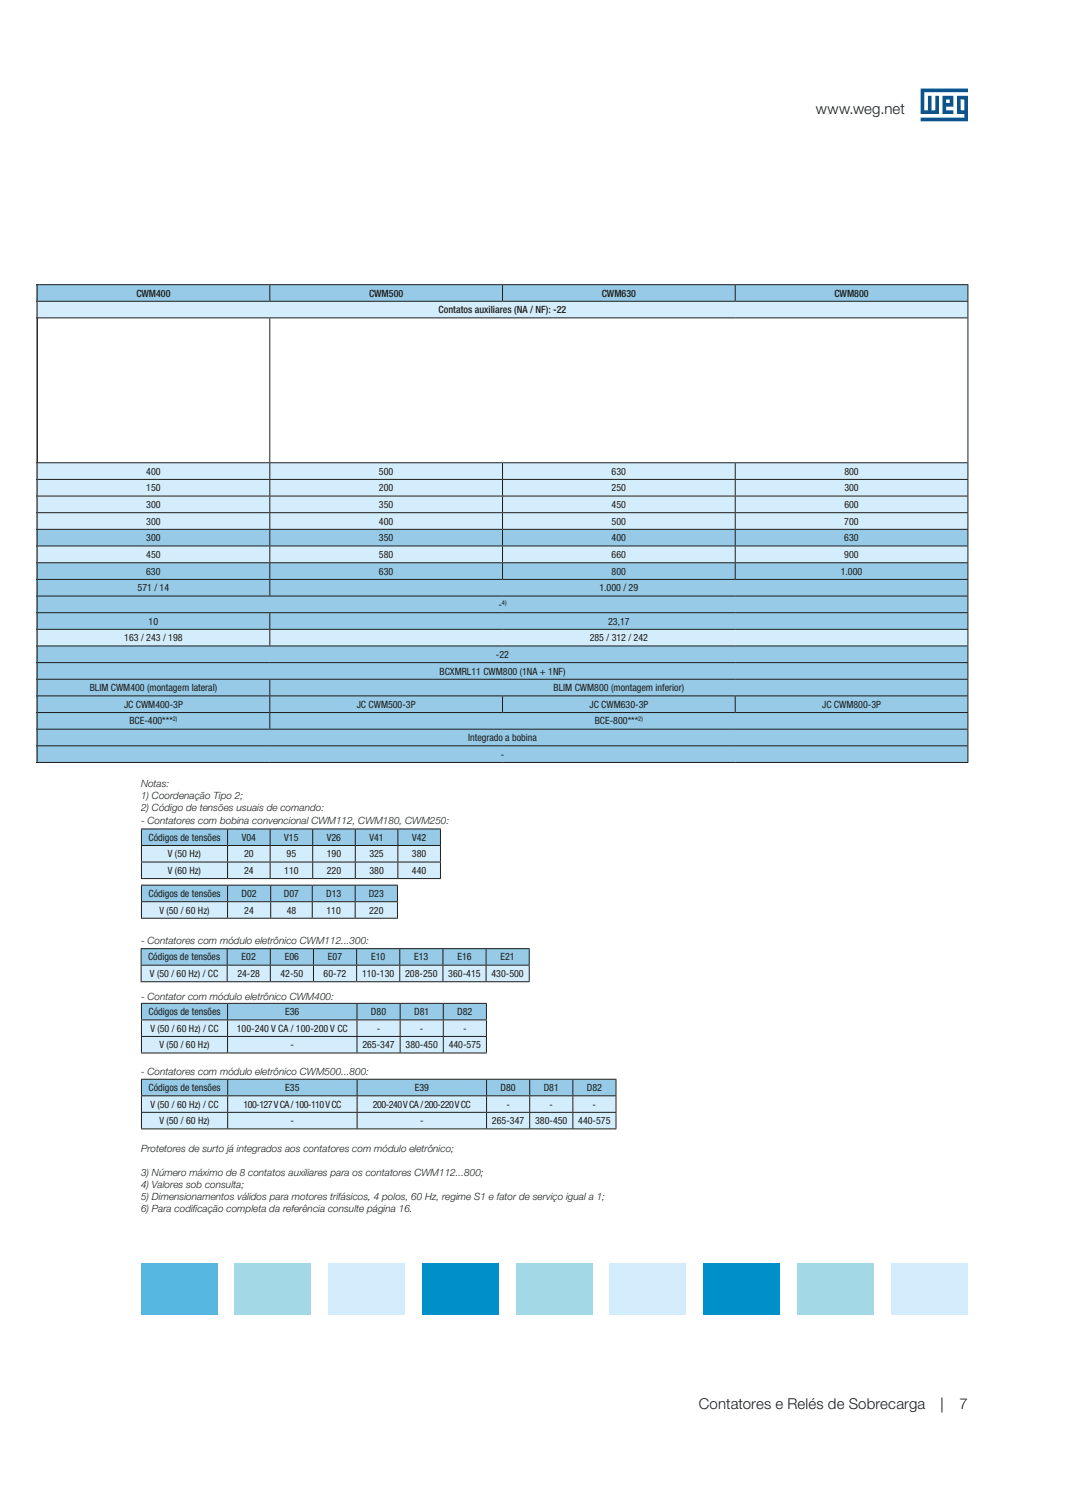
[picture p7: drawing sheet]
<svg xmlns="http://www.w3.org/2000/svg" width="210mm" height="297mm" viewBox="0 0 210 297" stroke-linecap="round" stroke-linejoin="round" font-family="sans-serif">
<defs><g id="words">
<g font-size="3" fill="#1d1d1b">
<text x="160.5" y="22.4">www.weg.net</text>
<text x="137.5" y="277.2">Contatores e Relés de Sobrecarga</text>
<text x="188.8" y="277.2">7</text>
</g>
<g font-size="2" fill="#1d1d1b">
<text x="26.8" y="58.3">CWM400</text>
<text x="72.6" y="58.3">CWM500</text>
<text x="118.4" y="58.3">CWM630</text>
<text x="164.2" y="58.3">CWM800</text>
<text x="86.3" y="61.6">Contatos auxiliares (NA / NF): -22</text>
<text x="28.8" y="93.4">400</text>
<text x="74.5" y="93.4">500</text>
<text x="120.3" y="93.4">630</text>
<text x="166.1" y="93.4">800</text>
<text x="28.8" y="99.9">300</text>
<text x="28.8" y="96.6">150</text>
<text x="74.5" y="99.9">350</text>
<text x="74.5" y="96.6">200</text>
<text x="120.3" y="99.9">450</text>
<text x="120.3" y="96.6">250</text>
<text x="166.1" y="99.9">600</text>
<text x="166.1" y="96.6">300</text>
<text x="28.8" y="106.5">300</text>
<text x="28.8" y="103.2">300</text>
<text x="74.5" y="106.5">350</text>
<text x="74.5" y="103.2">400</text>
<text x="120.3" y="106.5">400</text>
<text x="120.3" y="103.2">500</text>
<text x="166.1" y="106.5">630</text>
<text x="166.1" y="103.2">700</text>
<text x="28.8" y="113">630</text>
<text x="28.8" y="109.8">450</text>
<text x="74.5" y="113">630</text>
<text x="74.5" y="109.8">580</text>
<text x="120.3" y="113">800</text>
<text x="120.3" y="109.8">660</text>
<text x="165.4" y="113">1.000</text>
<text x="166.1" y="109.8">900</text>
<text x="27.1" y="116.3">571 / 14</text>
<text x="98" y="119.6">-</text>
<text x="117.9" y="116.3">1.000 / 29</text>
<text x="29.2" y="122.9">10</text>
<text x="119.6" y="122.9">23,17</text>
<text x="24.4" y="126.1">163 / 243 / 198</text>
<text x="97.6" y="129.4">-22</text>
<text x="116" y="126.1">285 / 312 / 242</text>
<text x="17.7" y="136">BLIM CWM400 (montagem lateral)</text>
<text x="86.5" y="132.7">BCXMRL11 CWM800 (1NA + 1NF)</text>
<text x="108.9" y="136">BLIM CWM800 (montagem inferior)</text>
<text x="24.4" y="139.2">JC CWM400-3P</text>
<text x="25.4" y="142.5">BCE-400***</text>
<text x="70.2" y="139.2">JC CWM500-3P</text>
<text x="116" y="139.2">JC CWM630-3P</text>
<text x="117" y="142.5">BCE-800***</text>
<text x="161.7" y="139.2">JC CWM800-3P</text>
<text x="92.1" y="145.8">Integrado a bobina</text>
<text x="98.5" y="149.1">-</text>
<text x="27.7" y="154.7">Notas:</text>
<text x="27.7" y="157.1">1) Coordenação Tipo 2;</text>
<text x="27.7" y="159.5">2) Código de tensões usuais de comando:</text>
<text x="27.7" y="162.1">- Contatores com bobina convencional CWM112, CWM180, CWM250:</text>
<text x="29.2" y="165.4">Códigos de tensões</text>
<text x="47.6" y="165.4">V04</text>
<text x="55.9" y="165.4">V15</text>
<text x="64.3" y="165.4">V26</text>
<text x="72.7" y="165.4">V41</text>
<text x="81.1" y="165.4">V42</text>
<text x="33" y="168.7">V (50 Hz)</text>
<text x="33" y="171.9">V (60 Hz)</text>
<text x="48" y="168.7">20</text>
<text x="48" y="171.9">24</text>
<text x="55.9" y="171.9">110</text>
<text x="56.4" y="168.7">95</text>
<text x="64.3" y="168.7">190</text>
<text x="64.3" y="171.9">220</text>
<text x="72.7" y="168.7">325</text>
<text x="72.7" y="171.9">380</text>
<text x="81" y="168.7">380</text>
<text x="81" y="171.9">440</text>
<text x="29.2" y="176.5">Códigos de tensões</text>
<text x="31.3" y="179.7">V (50 / 60 Hz)</text>
<text x="47.5" y="176.5">D02</text>
<text x="48.1" y="179.7">24</text>
<text x="55.9" y="176.5">D07</text>
<text x="56.4" y="179.7">48</text>
<text x="64.2" y="176.5">D13</text>
<text x="64.2" y="179.7">110</text>
<text x="72.5" y="176.5">D23</text>
<text x="72.6" y="179.7">220</text>
<text x="27.7" y="185.8">- Contatores com módulo eletrônico CWM112...300:</text>
<text x="29.1" y="188.9">Códigos de tensões</text>
<text x="47.5" y="188.9">E02</text>
<text x="56" y="188.9">E06</text>
<text x="64.5" y="188.9">E07</text>
<text x="73" y="188.9">E10</text>
<text x="81.5" y="188.9">E13</text>
<text x="90" y="188.9">E16</text>
<text x="98.5" y="188.9">E21</text>
<text x="27.7" y="196.7">- Contator com módulo eletrônico CWM400:</text>
<text x="29.5" y="192.2">V (50 / 60 Hz) / CC</text>
<text x="46.7" y="192.2">24-28</text>
<text x="55.2" y="192.2">42-50</text>
<text x="63.7" y="192.2">60-72</text>
<text x="71.2" y="192.2">110-130</text>
<text x="79.7" y="192.2">208-250</text>
<text x="88.2" y="192.2">360-415</text>
<text x="96.7" y="192.2">430-500</text>
<text x="29.2" y="199.7">Códigos de tensões</text>
<text x="29.6" y="203">V (50 / 60 Hz) / CC</text>
<text x="46.6" y="203">100-240 V CA / 100-200 V CC</text>
<text x="56.1" y="199.7">E36</text>
<text x="73" y="199.7">D80</text>
<text x="74.1" y="203">-</text>
<text x="81.5" y="199.7">D81</text>
<text x="82.6" y="203">-</text>
<text x="90" y="199.7">D82</text>
<text x="91.1" y="203">-</text>
<text x="31.3" y="206.2">V (50 / 60 Hz)</text>
<text x="57.1" y="206.2">-</text>
<text x="71.3" y="206.2">265-347</text>
<text x="79.8" y="206.2">380-450</text>
<text x="88.3" y="206.2">440-575</text>
<text x="27.7" y="211.6">- Contatores com módulo eletrônico CWM500...800:</text>
<text x="29.2" y="214.6">Códigos de tensões</text>
<text x="56.1" y="214.6">E35</text>
<text x="81.6" y="214.6">E39</text>
<text x="98.5" y="214.6">D80</text>
<text x="107" y="214.6">D81</text>
<text x="115.4" y="214.6">D82</text>
<text x="29.6" y="217.9">V (50 / 60 Hz) / CC</text>
<text x="31.4" y="221.1">V (50 / 60 Hz)</text>
<text x="47.9" y="217.9">100-127 V CA / 100-110 V CC</text>
<text x="57.2" y="221.1">-</text>
<text x="73.3" y="217.9">200-240 V CA / 200-220 V CC</text>
<text x="82.6" y="221.1">-</text>
<text x="96.8" y="221.1">265-347</text>
<text x="99.6" y="217.9">-</text>
<text x="105.3" y="221.1">380-450</text>
<text x="108.1" y="217.9">-</text>
<text x="113.8" y="221.1">440-575</text>
<text x="116.6" y="217.9">-</text>
<text x="27.7" y="226.6">Protetores de surto já integrados aos contatores com módulo eletrônico;</text>
<text x="27.7" y="231.3">3) Número máximo de 8 contatos auxiliares para os contatores CWM112...800;</text>
<text x="27.7" y="233.7">4) Valores sob consulta;</text>
<text x="27.7" y="236">5) Dimensionamentos válidos para motores trifásicos, 4 polos, 60 Hz, regime S1 e fator de serviço igual a 1;</text>
<text x="27.7" y="238.4">6) Para codif</text>
<text x="38" y="238.4">icação completa da referência consulte página 16.</text>
</g>
<g font-size="1.3" fill="#1d1d1b">
<text x="98.7" y="119">4)</text>
<text x="34" y="141.9">2)</text>
<text x="125.6" y="141.9">2)</text>
</g>
</g></defs>
<g fill="#00569e">
<path d="M181.1 17.4h9.3v.7h-8.6v3.6h.7v-2.8h.8v2.8h.7v-2.8h.7v3.5h-3.6z"/>
<path d="M185.4 18.9v3.5h2.2v-.7h-1.5v-.7h1.5v-2.1zM186.1 19.6h.7v.7h-.7z"/>
<path d="M181.1 23.1v.8h9.3v-5h-2.1v3.5h1.4v.7zM189 19.6h.7v2.1h-.7z"/>
</g>
<path d="M185.3 274.9v3" fill="none" stroke="#1d1d1b" stroke-width=".2"/>
<path d="M7.2 56v3.3h.1v-3.3zM7.2 120.5v3.3h.1v-3.3zM7.2 127.1v3.2h.1v-3.2z" fill="#96cae6"/>
<path d="M7.3 59.3v3.2" fill="none" stroke="#d4edfc" stroke-width=".2"/>
<path d="M7.2 91v13.1h.1v-13.1zM7.2 107.4v3.3h.1v-3.3zM7.2 123.8v3.3h.1v-3.3z" fill="#d4edfc"/>
<path d="M7.2 104.1v3.3h.1v-3.3zM7.2 110.7v9.8h.1v-9.8zM7.2 130.3v19.7h.1v-19.7z" fill="#96cae6"/>
<g fill="none" stroke="#1d1d1b" stroke-width=".2">
<path d="M7.2 56h.2M7.2 59.3h.2M7.3 56.1v3.1M7.3 59.3v31.7M7.2 62.5h.1M7.2 91h.2M7.2 94.3h.2M7.2 97.6h.2M7.3 91.1v3.1M7.3 94.4v3.1M7.3 97.7v3.1M7.2 114h.2"/>
<path d="M7.2 117.2h.2M7.2 100.9h.2M7.2 104.1h.2M7.2 107.4h.2M7.2 110.7h.2M7.3 100.9v3.1M7.3 104.2v3.1M7.3 107.5v3.1M7.3 110.8v3.1M7.3 114.1v3.1M7.3 117.3v3.1M7.2 133.6h.2"/>
<path d="M7.2 120.5h.2M7.2 136.9h.2M7.2 123.8h.2M7.2 127.1h.2M7.2 130.3h.2M7.3 120.6v3.1M7.3 123.9v3.1M7.3 127.1v3.2M7.3 130.4v3.1M7.3 133.7v3.1M7.3 137v3.1M7.2 143.4h.2"/>
<path d="M7.2 140.2h.2M7.2 146.7h.2M7.2 150h.2M7.3 140.2v3.2M7.3 143.5v3.1M7.3 146.8v3.1"/>
</g>
<path d="M144.6 56v3.3h45.8v-3.3zM98.9 56v3.3h45.7v-3.3zM53.1 56v3.3h45.8v-3.3zM7.3 56v3.3h45.8v-3.3zM144.6 104.1v3.3h45.8v-3.3zM98.9 104.1v3.3h45.7v-3.3zM53.1 104.1v3.3h45.8v-3.3zM7.3 104.1v3.3h45.8v-3.3z" fill="#96cae6"/>
<g fill="#d4edfc">
<path d="M7.3 59.3h183.1v3.2h-183.1z"/>
<path d="M7.3 91v13.1h45.8v-3.2v3.2h45.8v-3.2v3.2h45.7v-3.2v3.2h45.8v-13.1h-45.8v3.3v-3.3h-45.7v3.3v-3.3h-45.8v3.3v-3.3zM144.6 94.3v3.3zM98.9 94.3v3.3zM53.1 94.3v3.3zM144.6 97.6v3.3zM98.9 97.6v3.3zM53.1 97.6v3.3zM144.6 107.4v3.3h45.8v-3.3zM98.9 107.4v3.3h45.7v-3.3zM53.1 107.4v3.3h45.8v-3.3zM7.3 107.4v3.3h45.8v-3.3zM53.1 123.8v3.3h137.3v-3.3zM7.3 123.8v3.3h45.8v-3.3z"/>
</g>
<path d="M7.3 110.7v13.1h45.8v-3.3v3.3h137.3v-13.1h-45.8v3.3v-3.3h-45.7v3.3v-3.3h-45.8v3.3v-3.3zM53.1 114v3.3zM7.3 127.1v22.9h183.1v-22.9zM53.1 133.6v3.3zM144.6 136.9v3.3zM98.9 136.9v3.3zM53.1 136.9v3.3zM53.1 140.2v3.2z" fill="#96cae6"/>
<g fill="none" stroke="#1d1d1b" stroke-width=".2">
<path d="M7.2 56h183.3M7.3 56.1v6.3M7.4 59.3h183.1M53.1 56.1v3.1M98.9 56.1v3.1M144.6 56.1v3.1M190.4 56.1v3.1M190.4 59.3v34.9M7.2 62.5h183.1M7.3 62.6v28.4M53.1 62.6v28.4M7.2 91h183.1"/>
<path d="M7.3 91.1v58.8M7.4 94.3h183.1M7.4 97.6h183.1M53.1 91.1v3.1M53.1 94.4v3.1M53.1 97.7v3.1M98.9 91.1v3.1M98.9 94.4v3.1M98.9 97.7v3.1M144.6 91.1v3.1M144.6 94.4v3.1M144.6 97.7v3.1"/>
<path d="M190.4 94.4v3.1M190.4 97.7v3.1M7.4 100.9h183.1M7.4 104.1h183.1M7.4 107.4h183.1M7.4 110.7h183.1M7.4 114h183.1M7.4 117.3h183.1M53.1 100.9v3.1M53.1 104.2v3.1M53.1 107.5v3.1M53.1 110.8v3.1"/>
<path d="M53.1 114.1v3.1M98.9 100.9v3.1M98.9 104.2v3.1M98.9 107.5v3.1M98.9 110.8v3.1M144.6 100.9v3.1M144.6 104.2v3.1M144.6 107.5v3.1M144.6 110.8v3.1M190.4 100.9v3.1M190.4 104.2v3.1M190.4 107.5v3.1"/>
<path d="M190.4 110.8v3.1M190.4 114.1v3.1M190.4 117.3v3.1M7.4 120.5h183.1M7.4 123.8h183.1M7.4 127.1h183.1M7.4 130.3h183.1M7.4 133.6h183.1M7.4 136.9h183.1M53.1 120.6v3.1M53.1 123.9v3.1M53.1 133.7v3.1"/>
<path d="M53.1 137v3.1M98.9 137v3.1M144.6 137v3.1M190.4 120.6v3.1M190.4 123.9v3.1M190.4 127.2v3.1M190.4 130.4v3.1M190.4 133.7v3.1M190.4 137v3.1M7.2 150h183.3M7.4 140.2h183.1M7.4 143.4h183.1"/>
<path d="M7.4 146.7h183.1M53.1 140.2v3.2M190.4 140.2v3.2M190.4 143.5v3.1M190.4 146.8v3.1"/>
</g>
<path d="M27.8 163.1h17v3.2h-17zM44.8 163.1h8.3v3.2h-8.3zM53.1 163.1h8.4v3.2h-8.4zM61.5 163.1h8.4v3.2h-8.4zM69.9 163.1h8.4v3.2h-8.4zM78.3 163.1h8.3v3.2h-8.3z" fill="#96cae6"/>
<path d="M27.8 166.3h17v3.3h-17zM44.8 166.3h8.3v3.3h-8.3zM53.1 166.3h8.4v3.3h-8.4zM61.5 166.3h8.4v3.3h-8.4zM69.9 166.3h8.4v3.3h-8.4zM78.3 166.3h8.3v3.3h-8.3zM27.8 169.6h17v3.2h-17zM44.8 169.6h8.3v3.2h-8.3zM53.1 169.6h8.4v3.2h-8.4zM61.5 169.6h8.4v3.2h-8.4zM69.9 169.6h8.4v3.2h-8.4zM78.3 169.6h8.3v3.2h-8.3z" fill="#d4edfc"/>
<g fill="none" stroke="#1d1d1b" stroke-width=".2">
<path d="M27.7 163.1h59M27.7 166.3h59M27.7 169.6h59M27.7 172.8h59M27.8 163.1v3.1M27.8 166.4v3.1M27.8 169.7v3M44.8 163.1v3.1M44.8 166.4v3.1M44.8 169.7v3M53.1 163.1v3.1M53.1 166.4v3.1"/>
<path d="M53.1 169.7v3M61.5 163.1v3.1M61.5 166.4v3.1M61.5 169.7v3M69.9 163.1v3.1M69.9 166.4v3.1M69.9 169.7v3M78.3 163.1v3.1M78.3 166.4v3.1M78.3 169.7v3M86.6 163.1v3.1M86.6 166.4v3.1"/>
<path d="M86.6 169.7v3"/>
</g>
<path d="M27.8 186.6h16.9v3.3h-16.9zM44.7 186.6h8.5v3.3h-8.5zM53.2 186.6h8.5v3.3h-8.5zM61.7 186.6h8.5v3.3h-8.5zM70.2 186.6h8.4v3.3h-8.4zM78.6 186.6h8.5v3.3h-8.5zM87.1 186.6h8.5v3.3h-8.5zM95.6 186.6h8.5v3.3h-8.5z" fill="#96cae6"/>
<path d="M27.8 189.9h16.9v3.2h-16.9zM44.7 189.9h8.5v3.2h-8.5zM53.2 189.9h8.5v3.2h-8.5zM61.7 189.9h8.5v3.2h-8.5zM70.2 189.9h8.4v3.2h-8.4zM78.6 189.9h8.5v3.2h-8.5zM87.1 189.9h8.5v3.2h-8.5zM95.6 189.9h8.5v3.2h-8.5z" fill="#d4edfc"/>
<g fill="none" stroke="#1d1d1b" stroke-width=".2">
<path d="M27.7 186.6h76.5M27.7 189.9h76.5M27.7 193.1h76.5M27.8 186.7v3.1M27.8 189.9v3.1M44.7 186.7v3.1M44.7 189.9v3.1M53.2 186.7v3.1M53.2 189.9v3.1M61.7 186.7v3.1M61.7 189.9v3.1M70.2 186.7v3.1"/>
<path d="M70.2 189.9v3.1M78.6 186.7v3.1M78.6 189.9v3.1M87.1 186.7v3.1M87.1 189.9v3.1M95.6 186.7v3.1M95.6 189.9v3.1M104.1 186.7v3.1M104.1 189.9v3.1"/>
</g>
<path d="M27.8 197.4h17v3.2h-17zM44.8 197.4h25.4v3.2h-25.4zM70.2 197.4h8.5v3.2h-8.5zM78.7 197.4h8.5v3.2h-8.5zM87.2 197.4h8.5v3.2h-8.5z" fill="#96cae6"/>
<path d="M27.8 200.6h17v3.3h-17zM44.8 200.6h25.4v3.3h-25.4zM70.2 200.6h8.5v3.3h-8.5zM78.7 200.6h8.5v3.3h-8.5zM87.2 200.6h8.5v3.3h-8.5zM27.8 203.9h17v3.2h-17zM44.8 203.9h25.4v3.2h-25.4zM70.2 203.9h8.5v3.2h-8.5zM78.7 203.9h8.5v3.2h-8.5zM87.2 203.9h8.5v3.2h-8.5z" fill="#d4edfc"/>
<g fill="none" stroke="#1d1d1b" stroke-width=".2">
<path d="M27.7 197.4h68.1M27.8 197.5v3M44.8 197.5v3M70.2 197.5v3M78.7 197.5v3M87.2 197.5v3M95.7 197.5v3M27.7 200.6h68.1M27.7 203.9h68.1M27.7 207.1h68.1M27.8 200.7v3.1M27.8 204v3.1"/>
<path d="M44.8 200.7v3.1M44.8 204v3.1M70.2 200.7v3.1M70.2 204v3.1M78.7 200.7v3.1M78.7 204v3.1M87.2 200.7v3.1M87.2 204v3.1M95.7 200.7v3.1M95.7 204v3.1"/>
</g>
<path d="M27.8 212.3h17v3.3h-17zM44.8 212.3h25.5v3.3h-25.5zM70.3 212.3h25.4v3.3h-25.4zM95.7 212.3h8.5v3.3h-8.5zM104.2 212.3h8.5v3.3h-8.5zM112.7 212.3h8.5v3.3h-8.5z" fill="#96cae6"/>
<path d="M27.8 215.6h17v3.2h-17zM44.8 215.6h25.5v3.2h-25.5zM70.3 215.6h25.4v3.2h-25.4zM95.7 215.6h8.5v3.2h-8.5zM104.2 215.6h8.5v3.2h-8.5zM112.7 215.6h8.5v3.2h-8.5zM27.8 218.8h17v3.3h-17zM44.8 218.8h25.5v3.3h-25.5zM70.3 218.8h25.4v3.3h-25.4zM95.7 218.8h8.5v3.3h-8.5zM104.2 218.8h8.5v3.3h-8.5zM112.7 218.8h8.5v3.3h-8.5z" fill="#d4edfc"/>
<g fill="none" stroke="#1d1d1b" stroke-width=".2">
<path d="M27.7 212.3h93.6M27.7 215.6h93.6M27.7 218.8h93.6M27.8 212.4v3.1M27.8 215.6v3.1M27.8 218.9v3.1M44.8 212.4v3.1M44.8 215.6v3.1M44.8 218.9v3.1M70.3 212.4v3.1M70.3 215.6v3.1M70.3 218.9v3.1"/>
<path d="M95.7 212.4v3.1M95.7 215.6v3.1M95.7 218.9v3.1M104.2 212.4v3.1M104.2 215.6v3.1M104.2 218.9v3.1M112.7 212.4v3.1M112.7 215.6v3.1M112.7 218.9v3.1M121.2 212.4v3.1M121.2 215.6v3.1M121.2 218.9v3.1"/>
<path d="M27.7 222.1h93.6"/>
</g>
<path d="M27.8 174.1h17v3.3h-17zM44.8 174.1h8.5v3.3h-8.5zM53.3 174.1h8.1v3.3h-8.1zM61.4 174.1h8.5v3.3h-8.5zM69.9 174.1h8.3v3.3h-8.3z" fill="#96cae6"/>
<path d="M27.8 177.4h17v3.2h-17zM44.8 177.4h8.5v3.2h-8.5zM53.3 177.4h8.1v3.2h-8.1zM61.4 177.4h8.5v3.2h-8.5zM69.9 177.4h8.3v3.2h-8.3z" fill="#d4edfc"/>
<g fill="none" stroke="#1d1d1b" stroke-width=".2">
<path d="M27.7 174.1h50.6M27.7 177.4h50.6M27.8 174.2v3.1M27.8 177.5v3.1M44.8 174.2v3.1M44.8 177.5v3.1M53.3 174.2v3.1M53.3 177.5v3.1M61.4 174.2v3.1M61.4 177.5v3.1M69.9 174.2v3.1M69.9 177.5v3.1"/>
<path d="M78.2 174.2v3.1M78.2 177.5v3.1M27.7 180.6h50.6"/>
</g>
<path d="M27.7 248.6h15.1v10.1h-15.1z" fill="#56b7e0"/>
<path d="M46.1 248.6h15.1v10.1h-15.1z" fill="#a3d8e7"/>
<path d="M64.6 248.6h15.1v10.1h-15.1z" fill="#d4edfc"/>
<path d="M83 248.6h15.1v10.1h-15.1z" fill="#0090c9"/>
<path d="M101.5 248.6h15.1v10.1h-15.1z" fill="#a3d8e7"/>
<path d="M119.9 248.6h15.1v10.1h-15.1z" fill="#d4edfc"/>
<path d="M138.4 248.6h15.1v10.1h-15.1z" fill="#0090c9"/>
<path d="M156.8 248.6h15.1v10.1h-15.1z" fill="#a3d8e7"/>
<path d="M175.3 248.6h15v10.1h-15z" fill="#d4edfc"/>
<use href="#words"/>
</svg>
